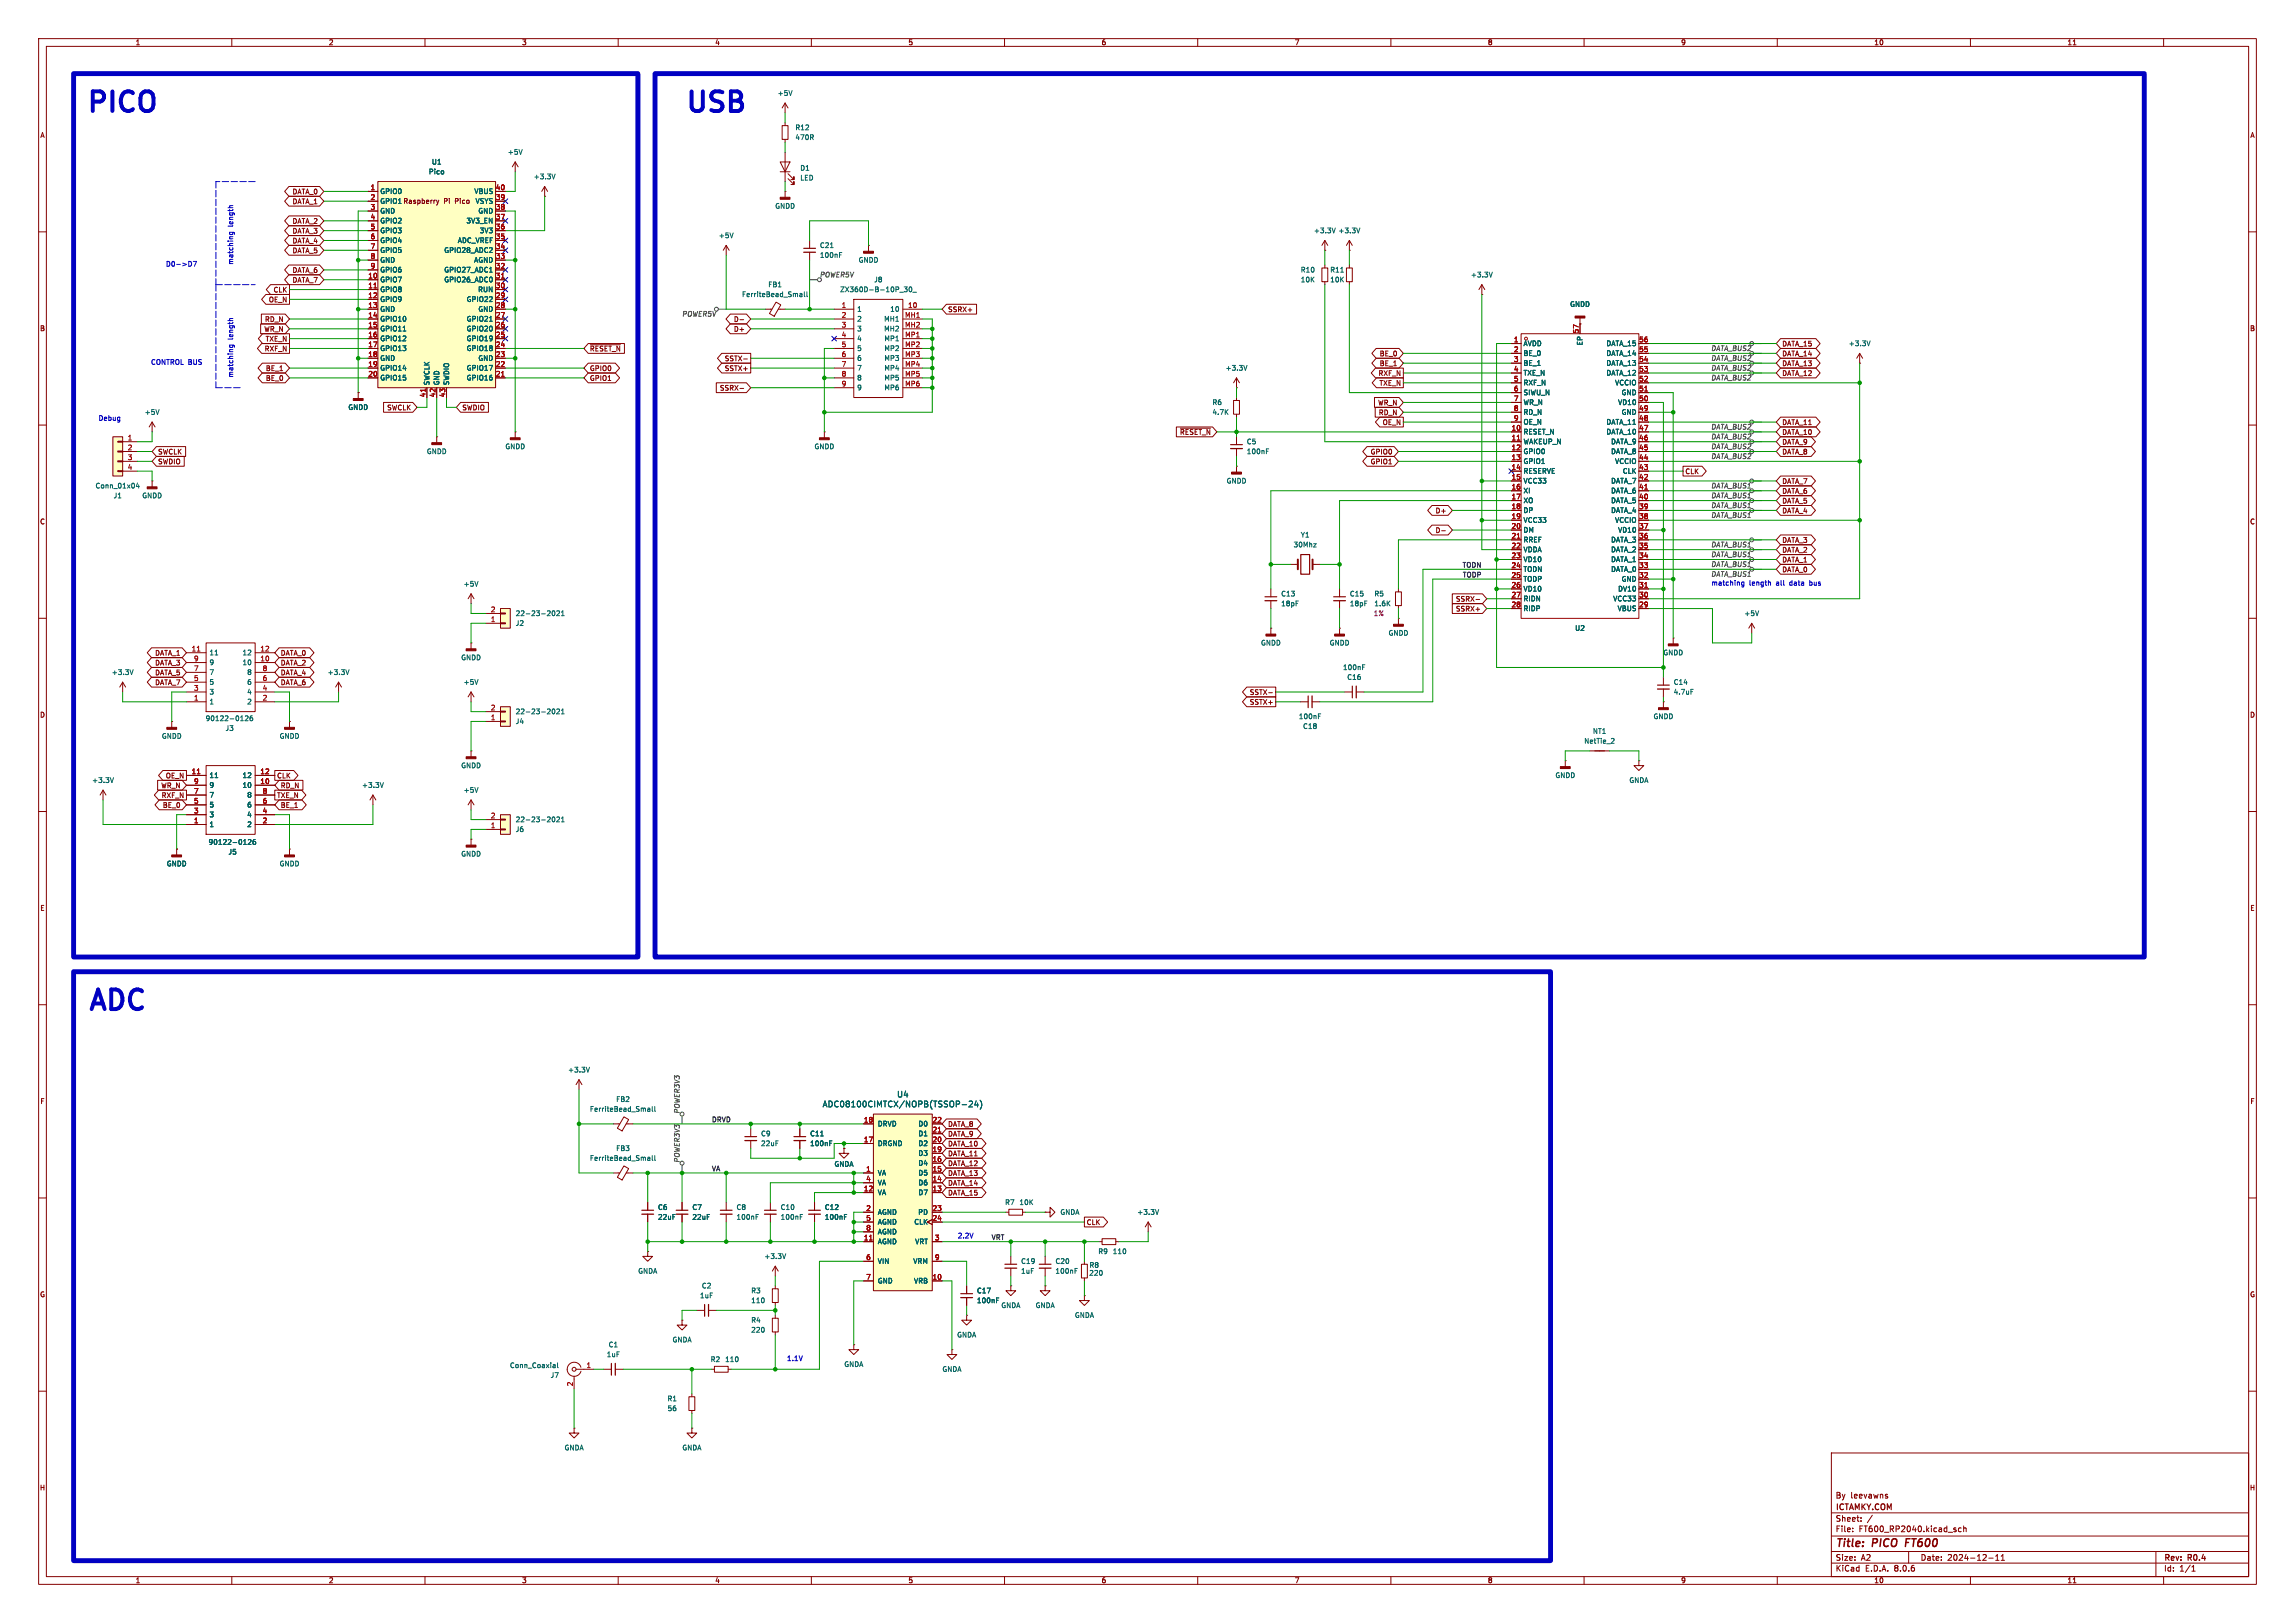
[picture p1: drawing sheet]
<svg xmlns="http://www.w3.org/2000/svg" width="594mm" height="420mm" viewBox="0 0 594 420" stroke-linecap="round" stroke-linejoin="round" font-family="sans-serif">
<defs><g id="words">
<g font-size="7.1" fill="#0000c2">
<text x="21.8" y="30.5">PICO</text>
<text x="176.8" y="30.5">USB</text>
<text x="22.2" y="262.9">ADC</text>
</g>
<g font-size="2.8" fill="#840000">
<text x="475" y="400.9">Title:</text>
<text x="484.7" y="400.9">PICO</text>
<text x="494" y="400.9">FT600</text>
</g>
<g font-size="2.1" fill="#006464">
<text x="212.8" y="286.7">ADC08100CIMTCX/NOPB(TSSOP-24)</text>
<text x="232.1" y="284.2">U4</text>
</g>
<g font-size="2.1" fill="#840000">
<text x="475" y="388">By</text>
<text x="478.9" y="388">leevawns</text>
<text x="475" y="394">Sheet:</text>
<text x="475" y="391.2">ICTAMKY.COM</text>
<text x="475" y="396.7">File:</text>
<text x="481.1" y="396.7">FT600_RP2040.kicad_sch</text>
<text x="475" y="406.9">KiCad</text>
<text x="475" y="404.1">Size:</text>
<text x="481.7" y="404.1">A2</text>
<text x="482.7" y="406.9">E.D.A.</text>
<text x="490.3" y="406.9">8.0.6</text>
<text x="497" y="404.1">Date:</text>
<text x="504" y="404.1">2024-12-11</text>
<text x="560" y="404.3">Rev:</text>
<text x="560" y="406.9">Id:</text>
<text x="564.1" y="406.9">1/1</text>
<text x="566.4" y="404.3">R0.4</text>
</g>
<g font-size="1.8" fill="#840000">
<text x="35" y="11.9">1</text>
<text x="85" y="11.9">2</text>
<text x="135" y="11.9">3</text>
<text x="185" y="11.9">4</text>
<text x="235" y="11.9">5</text>
<text x="285" y="11.9">6</text>
<text x="335" y="11.9">7</text>
<text x="385" y="11.9">8</text>
<text x="435" y="11.9">9</text>
<text x="485" y="11.9">10</text>
<text x="535" y="11.9">11</text>
<text x="10.3" y="35.9">A</text>
<text x="582.3" y="35.9">A</text>
<text x="75.6" y="53">DATA_1</text>
<text x="75.6" y="50.5">DATA_0</text>
<text x="98.3" y="52.9">GPIO1 Raspberry</text>
<text x="114.8" y="52.9">Pi</text>
<text x="117.9" y="52.9">Pico</text>
<text x="75.6" y="58.1">DATA_2</text>
<text x="75.6" y="63.2">DATA_4</text>
<text x="75.6" y="60.6">DATA_3</text>
<text x="75.6" y="65.7">DATA_5</text>
<text x="75.6" y="70.8">DATA_6</text>
<text x="70.7" y="75.9">CLK</text>
<text x="75.6" y="73.3">DATA_7</text>
<text x="68.5" y="83.5">RD_N</text>
<text x="69.5" y="78.4">OE_N</text>
<text x="189.8" y="83.5">D-</text>
<text x="245.3" y="81">SSRX+</text>
<text x="10.3" y="85.9">B</text>
<text x="68.3" y="86">WR_N</text>
<text x="68.6" y="88.6">TXE_N</text>
<text x="189.8" y="86">D+</text>
<text x="461.2" y="89.9">DATA_15</text>
<text x="582.3" y="85.9">B</text>
<text x="68.4" y="91.1">RXF_N</text>
<text x="152.6" y="91.1">~{RESET_N}</text>
<text x="187.5" y="93.7">SSTX-</text>
<text x="357" y="94.9">BE_1</text>
<text x="357" y="92.4">BE_0</text>
<text x="461.2" y="92.4">DATA_14</text>
<text x="461.2" y="94.9">DATA_13</text>
<text x="68.7" y="98.7">BE_0</text>
<text x="68.7" y="96.2">BE_1</text>
<text x="152.6" y="98.7">GPIO1</text>
<text x="152.6" y="96.2">GPIO0</text>
<text x="186.2" y="101.3">SSRX-</text>
<text x="187.5" y="96.2">SSTX+</text>
<text x="356.7" y="97.5">RXF_N</text>
<text x="356.9" y="100">TXE_N</text>
<text x="461.2" y="97.5">DATA_12</text>
<text x="100.1" y="106.4">SWCLK</text>
<text x="119.5" y="106.4">SWDIO</text>
<text x="356.6" y="105.1">WR_N</text>
<text x="356.8" y="107.6">RD_N</text>
<text x="305.3" y="112.7">~{RESET_N}</text>
<text x="357.8" y="110.2">OE_N</text>
<text x="461.2" y="110.2">DATA_11</text>
<text x="461.2" y="112.7">DATA_10</text>
<text x="40.8" y="117.8">SWCLK</text>
<text x="354.6" y="117.8">GPIO0</text>
<text x="461.2" y="117.8">DATA_8</text>
<text x="461.2" y="115.3">DATA_9</text>
<text x="40.8" y="120.3">SWDIO</text>
<text x="354.6" y="120.3">GPIO1</text>
<text x="436.1" y="122.9">CLK</text>
<text x="461.2" y="125.4">DATA_7</text>
<text x="461.2" y="130.5">DATA_5</text>
<text x="461.2" y="128">DATA_6</text>
<text x="10.3" y="135.9">C</text>
<text x="371.4" y="133">D+</text>
<text x="461.2" y="133">DATA_4</text>
<text x="582.3" y="135.9">C</text>
<text x="371.4" y="138.1">D-</text>
<text x="461.2" y="140.7">DATA_3</text>
<text x="461.2" y="143.2">DATA_2</text>
<text x="461.2" y="145.7">DATA_1</text>
<text x="461.2" y="148.3">DATA_0</text>
<text x="376.7" y="155.9">SSRX-</text>
<text x="376.7" y="158.4">SSRX+</text>
<text x="40" y="169.9">DATA_1</text>
<text x="40" y="172.4">DATA_3</text>
<text x="72.5" y="169.9">DATA_0</text>
<text x="72.5" y="172.4">DATA_2</text>
<text x="40" y="177.5">DATA_7</text>
<text x="40" y="174.9">DATA_5</text>
<text x="72.5" y="174.9">DATA_4</text>
<text x="72.5" y="177.5">DATA_6</text>
<text x="10.3" y="185.9">D</text>
<text x="323.4" y="182.6">SSTX+</text>
<text x="323.4" y="180">SSTX-</text>
<text x="582.3" y="185.9">D</text>
<text x="42.8" y="201.6">OE_N</text>
<text x="71.6" y="201.6">CLK</text>
<text x="41.6" y="204.2">WR_N</text>
<text x="41.7" y="206.7">RXF_N</text>
<text x="42" y="209.2">BE_0</text>
<text x="71.6" y="206.7">TXE_N</text>
<text x="72.5" y="204.2">RD_N</text>
<text x="72.5" y="209.2">BE_1</text>
<text x="10.3" y="235.9">E</text>
<text x="582.3" y="235.9">E</text>
<text x="10.3" y="285.9">F</text>
<text x="582.3" y="285.9">F</text>
<text x="245.3" y="291.8">DATA_8</text>
<text x="245.3" y="296.9">DATA_10</text>
<text x="245.3" y="299.4">DATA_11</text>
<text x="245.3" y="294.3">DATA_9</text>
<text x="245.3" y="301.9">DATA_12</text>
<text x="245.3" y="304.5">DATA_13</text>
<text x="245.3" y="307">DATA_14</text>
<text x="245.3" y="309.6">DATA_15</text>
<text x="281.1" y="317.2">CLK</text>
<text x="10.3" y="335.9">G</text>
<text x="582.3" y="335.9">G</text>
<text x="10.2" y="385.9">H</text>
<text x="582.2" y="385.9">H</text>
<text x="35" y="409.9">1</text>
<text x="85" y="409.9">2</text>
<text x="135" y="409.9">3</text>
<text x="185" y="409.9">4</text>
<text x="235" y="409.9">5</text>
<text x="285" y="409.9">6</text>
<text x="335" y="409.9">7</text>
<text x="385" y="409.9">8</text>
<text x="435" y="409.9">9</text>
<text x="485" y="409.9">10</text>
<text x="535" y="409.9">11</text>
</g>
<g font-size="1.8" fill="#006464">
<text x="201.2" y="25">+5V</text>
<text x="205.7" y="33.9">R12</text>
<text x="131.3" y="40.2">+5V</text>
<text x="205.7" y="36.4">470R</text>
<text x="110.9" y="45.3">Pico</text>
<text x="111.7" y="42.8">U1</text>
<text x="138" y="46.6">+3.3V</text>
<text x="207" y="44.4">D1</text>
<text x="207" y="46.9">LED</text>
<text x="98.3" y="50.4">GPIO0</text>
<text x="98.3" y="52.9">GPIO1</text>
<text x="122.7" y="50.4">VBUS</text>
<text x="123" y="52.9">VSYS</text>
<text x="98.3" y="55.5">GND</text>
<text x="98.3" y="58">GPIO2</text>
<text x="120.6" y="58">3V3_EN</text>
<text x="123.7" y="55.5">GND</text>
<text x="200.5" y="54.2">GNDD</text>
<text x="98.3" y="60.6">GPIO3</text>
<text x="98.3" y="63.1">GPIO4</text>
<text x="98.3" y="65.6">GPIO5</text>
<text x="114.9" y="65.6">GPIO28_ADC2</text>
<text x="118.4" y="63.1">ADC_VREF</text>
<text x="124.1" y="60.6">3V3</text>
<text x="185.9" y="61.8">+5V</text>
<text x="212.1" y="64.4">C21</text>
<text x="340" y="60.6">+3.3V</text>
<text x="346.3" y="60.6">+3.3V</text>
<text x="98.3" y="68.2">GND</text>
<text x="98.3" y="70.7">GPIO6</text>
<text x="114.9" y="70.7">GPIO27_ADC1</text>
<text x="122.6" y="68.2">AGND</text>
<text x="212.1" y="66.9">100nF</text>
<text x="222.1" y="68.2">GNDD</text>
<text x="336.6" y="70.7">R10</text>
<text x="344.2" y="70.7">R11</text>
<text x="380.6" y="72">+3.3V</text>
<text x="98.3" y="73.3">GPIO7</text>
<text x="98.3" y="75.8">GPIO8</text>
<text x="114.9" y="73.3">GPIO26_ADC0</text>
<text x="123.6" y="75.8">RUN</text>
<text x="191.9" y="77.1">FerriteBead_Small</text>
<text x="198.7" y="74.5">FB1</text>
<text x="217.3" y="75.8">ZX360D-B-10P_30_</text>
<text x="226.1" y="73.3">J8</text>
<text x="336.6" y="73.3">10K</text>
<text x="344.2" y="73.3">10K</text>
<text x="98.3" y="78.3">GPIO9</text>
<text x="98.3" y="80.9">GND</text>
<text x="98.3" y="83.4">GPIO10</text>
<text x="120.7" y="83.4">GPIO21</text>
<text x="120.7" y="78.3">GPIO22</text>
<text x="123.7" y="80.9">GND</text>
<text x="221.7" y="80.9">1</text>
<text x="221.7" y="83.4">2</text>
<text x="228.7" y="83.4">MH1</text>
<text x="230.3" y="80.9">10</text>
<text x="406.3" y="79.6">GNDD</text>
<text x="98.3" y="86">GPIO11</text>
<text x="98.3" y="88.5">GPIO12</text>
<text x="120.7" y="88.5">GPIO19</text>
<text x="120.7" y="86">GPIO20</text>
<text x="221.7" y="86">3</text>
<text x="221.7" y="88.5">4</text>
<text x="228.7" y="86">MH2</text>
<text x="228.8" y="88.5">MP1</text>
<text x="394.2" y="89.8">AVDD</text>
<text x="409.8" y="89.5" transform="rotate(-90 409.8 89.5)">EP</text>
<text x="415.7" y="89.8">DATA_15</text>
<text x="478.4" y="89.8">+3.3V</text>
<text x="98.3" y="91">GPIO13</text>
<text x="98.3" y="93.6">GND</text>
<text x="120.7" y="91">GPIO18</text>
<text x="123.7" y="93.6">GND</text>
<text x="221.7" y="91">5</text>
<text x="221.7" y="93.6">6</text>
<text x="228.8" y="91">MP2</text>
<text x="228.8" y="93.6">MP3</text>
<text x="394.2" y="92.3">BE_0</text>
<text x="394.2" y="94.8">BE_1</text>
<text x="415.7" y="94.8">DATA_13</text>
<text x="415.7" y="92.3">DATA_14</text>
<text x="98.3" y="96.1">GPIO14</text>
<text x="98.3" y="98.7">GPIO15</text>
<text x="111.4" y="99.8" transform="rotate(-90 111.4 99.8)">SWCLK</text>
<text x="113.9" y="99.8" transform="rotate(-90 113.9 99.8)">GND</text>
<text x="116.4" y="99.8" transform="rotate(-90 116.4 99.8)">SWDIO</text>
<text x="120.7" y="98.7">GPIO16</text>
<text x="120.7" y="96.1">GPIO17</text>
<text x="221.7" y="96.1">7</text>
<text x="221.7" y="98.7">8</text>
<text x="221.7" y="101.2">9</text>
<text x="228.8" y="96.1">MP4</text>
<text x="228.8" y="98.7">MP5</text>
<text x="228.8" y="101.2">MP6</text>
<text x="317.1" y="96.1">+3.3V</text>
<text x="394.2" y="97.4">TXE_N</text>
<text x="394.2" y="99.9">RXF_N</text>
<text x="415.7" y="97.4">DATA_12</text>
<text x="417.9" y="99.9">VCCIO</text>
<text x="37.3" y="107.5">+5V</text>
<text x="90" y="106.3">GNDD</text>
<text x="313.7" y="105">R6</text>
<text x="313.7" y="107.5">4.7K</text>
<text x="394.2" y="102.5">SIWU_N</text>
<text x="394.2" y="105">WR_N</text>
<text x="394.2" y="107.5">RD_N</text>
<text x="418.7" y="105">VD10</text>
<text x="419.6" y="107.5">GND</text>
<text x="419.6" y="102.5">GND</text>
<text x="394.2" y="112.6">RESET_N</text>
<text x="394.2" y="110.1">OE_N</text>
<text x="415.7" y="112.6">DATA_10</text>
<text x="415.7" y="110.1">DATA_11</text>
<text x="110.4" y="117.7">GNDD</text>
<text x="130.7" y="116.4">GNDD</text>
<text x="210.7" y="116.4">GNDD</text>
<text x="322.6" y="115.2">C5</text>
<text x="322.6" y="117.7">100nF</text>
<text x="394.2" y="115.2">WAKEUP_N</text>
<text x="394.2" y="117.7">GPIO0</text>
<text x="416.9" y="117.7">DATA_8</text>
<text x="416.9" y="115.2">DATA_9</text>
<text x="317.4" y="125.3">GNDD</text>
<text x="394.2" y="120.2">GPIO1</text>
<text x="394.2" y="122.8">RESERVE</text>
<text x="394.2" y="125.3">VCC33</text>
<text x="416.9" y="125.3">DATA_7</text>
<text x="417.9" y="120.2">VCCIO</text>
<text x="419.9" y="122.8">CLK</text>
<text x="24.6" y="126.6">Conn_01x04</text>
<text x="29.3" y="129.1">J1</text>
<text x="36.7" y="129.1">GNDD</text>
<text x="394.2" y="127.9">XI</text>
<text x="394.2" y="130.4">XO</text>
<text x="416.9" y="130.4">DATA_5</text>
<text x="416.9" y="127.9">DATA_6</text>
<text x="394.2" y="132.9">DP</text>
<text x="394.2" y="135.5">VCC33</text>
<text x="416.9" y="132.9">DATA_4</text>
<text x="417.9" y="135.5">VCCIO</text>
<text x="334.7" y="141.8">30Mhz</text>
<text x="336.6" y="139.3">Y1</text>
<text x="394.2" y="138">DM</text>
<text x="394.2" y="140.6">RREF</text>
<text x="394.2" y="143.1">VDDA</text>
<text x="416.9" y="143.1">DATA_2</text>
<text x="416.9" y="140.6">DATA_3</text>
<text x="418.7" y="138">VD10</text>
<text x="394.2" y="145.6">VD10</text>
<text x="394.2" y="148.2">TODN</text>
<text x="416.9" y="148.2">DATA_0</text>
<text x="416.9" y="145.6">DATA_1</text>
<text x="119.9" y="152">+5V</text>
<text x="331.5" y="154.5">C13</text>
<text x="349.3" y="154.5">C15</text>
<text x="355.6" y="154.5">R5</text>
<text x="394.2" y="150.7">TODP</text>
<text x="394.2" y="153.3">VD10</text>
<text x="394.2" y="155.8">RIDN</text>
<text x="417.4" y="155.8">VCC33</text>
<text x="418.7" y="153.3">DV10</text>
<text x="419.6" y="150.7">GND</text>
<text x="133.4" y="159.6">22-23-2021</text>
<text x="331.5" y="157.1">18pF</text>
<text x="349.3" y="157.1">18pF</text>
<text x="355.6" y="157.1">1.6K</text>
<text x="394.2" y="158.3">RIDP</text>
<text x="418.6" y="158.3">VBUS</text>
<text x="451.4" y="159.6">+5V</text>
<text x="133.4" y="162.2">J2</text>
<text x="326.3" y="167.2">GNDD</text>
<text x="344" y="167.2">GNDD</text>
<text x="359.3" y="164.7">GNDD</text>
<text x="407.6" y="163.4">U2</text>
<text x="54.1" y="169.8">11</text>
<text x="54.1" y="172.3">9</text>
<text x="62.7" y="172.3">10</text>
<text x="62.7" y="169.8">12</text>
<text x="119.2" y="171">GNDD</text>
<text x="347.5" y="173.6">100nF</text>
<text x="430.4" y="169.8">GNDD</text>
<text x="28.8" y="174.9">+3.3V</text>
<text x="54.1" y="179.9">3</text>
<text x="54.1" y="177.4">5</text>
<text x="54.1" y="174.9">7</text>
<text x="63.9" y="179.9">4</text>
<text x="63.9" y="177.4">6</text>
<text x="63.9" y="174.9">8</text>
<text x="84.7" y="174.9">+3.3V</text>
<text x="119.9" y="177.4">+5V</text>
<text x="348.6" y="176.1">C16</text>
<text x="433.1" y="177.4">C14</text>
<text x="433.1" y="179.9">4.7uF</text>
<text x="54.1" y="182.5">1</text>
<text x="63.9" y="182.5">2</text>
<text x="133.4" y="185">22-23-2021</text>
<text x="41.8" y="191.4">GNDD</text>
<text x="53.1" y="186.8">90122-0126</text>
<text x="58.2" y="189.3">J3</text>
<text x="72.3" y="191.4">GNDD</text>
<text x="133.4" y="187.6">J4</text>
<text x="336.1" y="186.3">100nF</text>
<text x="337.1" y="188.8">C18</text>
<text x="412.2" y="190.1">NT1</text>
<text x="427.9" y="186.3">GNDD</text>
<text x="409.9" y="192.6">NetTie_2</text>
<text x="23.7" y="202.8">+3.3V</text>
<text x="54.1" y="201.5">11</text>
<text x="62.7" y="201.5">12</text>
<text x="119.2" y="199">GNDD</text>
<text x="402.5" y="201.5">GNDD</text>
<text x="421.6" y="202.8">GNDA</text>
<text x="54.1" y="209.1">5</text>
<text x="54.1" y="206.6">7</text>
<text x="54.1" y="204.1">9</text>
<text x="62.7" y="204.1">10</text>
<text x="63.9" y="209.1">6</text>
<text x="63.9" y="206.6">8</text>
<text x="93.6" y="204.1">+3.3V</text>
<text x="119.9" y="205.3">+5V</text>
<text x="54.1" y="214.2">1</text>
<text x="54.1" y="211.7">3</text>
<text x="63.9" y="214.2">2</text>
<text x="63.9" y="211.7">4</text>
<text x="133.4" y="215.5">J6</text>
<text x="133.4" y="213">22-23-2021</text>
<text x="53.9" y="218.8">90122-0126</text>
<text x="59" y="221.3">J5</text>
<text x="119.2" y="221.8">GNDD</text>
<text x="43" y="224.4">GNDD</text>
<text x="72.3" y="224.4">GNDD</text>
<text x="146.9" y="277.7">+3.3V</text>
<text x="152.6" y="287.9">FerriteBead_Small</text>
<text x="159.4" y="285.3">FB2</text>
<text x="227.1" y="291.7">DRVD</text>
<text x="237.6" y="291.7">D0</text>
<text x="159.4" y="298">FB3</text>
<text x="196.9" y="294.2">C9</text>
<text x="196.9" y="296.8">22uF</text>
<text x="209.6" y="296.8">100nF</text>
<text x="209.6" y="294.2">C11</text>
<text x="227.1" y="296.8">DRGND</text>
<text x="237.6" y="299.3">D3</text>
<text x="237.6" y="296.8">D2</text>
<text x="237.6" y="294.2">D1</text>
<text x="152.6" y="300.6">FerriteBead_Small</text>
<text x="215.9" y="302.1">GNDA</text>
<text x="227.1" y="304.4">VA</text>
<text x="237.6" y="304.4">D5</text>
<text x="237.6" y="301.9">D4</text>
<text x="227.1" y="309.5">VA</text>
<text x="227.1" y="306.9">VA</text>
<text x="237.6" y="309.5">D7</text>
<text x="237.6" y="306.9">D6</text>
<text x="170.2" y="313.3">C6</text>
<text x="170.2" y="315.8">22uF</text>
<text x="179.1" y="313.3">C7</text>
<text x="179.1" y="315.8">22uF</text>
<text x="190.5" y="313.3">C8</text>
<text x="190.5" y="315.8">100nF</text>
<text x="201.9" y="315.8">100nF</text>
<text x="201.9" y="313.3">C10</text>
<text x="213.4" y="315.8">100nF</text>
<text x="213.4" y="313.3">C12</text>
<text x="227.1" y="314.6">AGND</text>
<text x="227.1" y="317.1">AGND</text>
<text x="236.5" y="317.1">CLK</text>
<text x="237.5" y="314.6">PD</text>
<text x="260" y="312">R7</text>
<text x="263.7" y="312">10K</text>
<text x="274.3" y="314.6">GNDA</text>
<text x="294.2" y="314.6">+3.3V</text>
<text x="227.1" y="322.2">AGND</text>
<text x="227.1" y="319.6">AGND</text>
<text x="236.8" y="322.2">VRT</text>
<text x="165.1" y="329.8">GNDA</text>
<text x="197.7" y="326">+3.3V</text>
<text x="227.1" y="327.3">VIN</text>
<text x="236.3" y="327.3">VRM</text>
<text x="264.2" y="327.3">C19</text>
<text x="264.2" y="329.8">1uF</text>
<text x="273.1" y="327.3">C20</text>
<text x="273.1" y="329.8">100nF</text>
<text x="281.9" y="328.3">R8</text>
<text x="284.2" y="324.7">R9</text>
<text x="287.9" y="324.7">110</text>
<text x="181.5" y="333.6">C2</text>
<text x="194.3" y="334.9">R3</text>
<text x="227.1" y="332.3">GND</text>
<text x="236.5" y="332.3">VRB</text>
<text x="252.7" y="334.9">C17</text>
<text x="281.8" y="330.3">220</text>
<text x="181.1" y="336.1">1uF</text>
<text x="194.3" y="337.4">110</text>
<text x="252.7" y="337.4">100nF</text>
<text x="259" y="338.7">GNDA</text>
<text x="267.9" y="338.7">GNDA</text>
<text x="278.1" y="341.2">GNDA</text>
<text x="173.9" y="347.6">GNDA</text>
<text x="194.3" y="342.5">R4</text>
<text x="194.3" y="345">220</text>
<text x="247.6" y="346.3">GNDA</text>
<text x="156.9" y="351.4">1uF</text>
<text x="157.4" y="348.8">C1</text>
<text x="183.8" y="352.7">R2</text>
<text x="187.6" y="352.7">110</text>
<text x="218.4" y="353.9">GNDA</text>
<text x="131.9" y="354.2">Conn_Coaxial</text>
<text x="142.4" y="356.8">J7</text>
<text x="243.8" y="355.2">GNDA</text>
<text x="172.6" y="362.8">R1</text>
<text x="172.7" y="365.4">56</text>
<text x="146" y="375.5">GNDA</text>
<text x="176.5" y="375.5">GNDA</text>
</g>
<g font-size="1.8" fill="#a90000">
<text x="95.8" y="49.3">1</text>
<text x="95.8" y="51.8">2</text>
<text x="128.2" y="51.8">39</text>
<text x="128.2" y="49.3">40</text>
<text x="95.8" y="54.4">3</text>
<text x="95.8" y="56.9">4</text>
<text x="95.8" y="59.4">5</text>
<text x="128.2" y="59.4">36</text>
<text x="128.2" y="56.9">37</text>
<text x="128.2" y="54.4">38</text>
<text x="95.8" y="62">6</text>
<text x="95.8" y="64.5">7</text>
<text x="128.2" y="64.5">34</text>
<text x="128.2" y="62">35</text>
<text x="95.8" y="67.1">8</text>
<text x="95.8" y="69.6">9</text>
<text x="128.2" y="69.6">32</text>
<text x="128.2" y="67.1">33</text>
<text x="95.2" y="72.1">10</text>
<text x="95.2" y="74.7">11</text>
<text x="95.2" y="77.2">12</text>
<text x="128.2" y="77.2">29</text>
<text x="128.2" y="74.7">30</text>
<text x="128.2" y="72.1">31</text>
<text x="95.2" y="79.8">13</text>
<text x="95.2" y="82.3">14</text>
<text x="128.2" y="82.3">27</text>
<text x="128.2" y="79.8">28</text>
<text x="217.7" y="79.8">1</text>
<text x="217.7" y="82.3">2</text>
<text x="234.1" y="82.3">MH1</text>
<text x="234.9" y="79.8">10</text>
<text x="95.2" y="84.8">15</text>
<text x="95.2" y="87.4">16</text>
<text x="95.2" y="89.9">17</text>
<text x="128.2" y="89.9">24</text>
<text x="128.2" y="87.4">25</text>
<text x="128.2" y="84.8">26</text>
<text x="217.7" y="84.8">3</text>
<text x="217.7" y="87.4">4</text>
<text x="217.7" y="89.9">5</text>
<text x="234.1" y="84.8">MH2</text>
<text x="234.2" y="87.4">MP1</text>
<text x="234.2" y="89.9">MP2</text>
<text x="391.7" y="88.6">1</text>
<text x="408.7" y="86.4" transform="rotate(-90 408.7 86.4)">57</text>
<text x="424.1" y="88.6">56</text>
<text x="95.2" y="92.5">18</text>
<text x="95.2" y="95">19</text>
<text x="128.2" y="95">22</text>
<text x="128.2" y="92.5">23</text>
<text x="217.7" y="92.5">6</text>
<text x="217.7" y="95">7</text>
<text x="234.2" y="92.5">MP3</text>
<text x="234.2" y="95">MP4</text>
<text x="391.7" y="91.2">2</text>
<text x="391.7" y="93.7">3</text>
<text x="424.1" y="93.7">54</text>
<text x="424.1" y="91.2">55</text>
<text x="95.2" y="97.5">20</text>
<text x="128.2" y="97.5">21</text>
<text x="217.7" y="97.5">8</text>
<text x="217.7" y="100.1">9</text>
<text x="234.2" y="97.5">MP5</text>
<text x="234.2" y="100.1">MP6</text>
<text x="391.7" y="96.3">4</text>
<text x="391.7" y="98.8">5</text>
<text x="391.7" y="101.3">6</text>
<text x="424.1" y="101.3">51</text>
<text x="424.1" y="98.8">52</text>
<text x="424.1" y="96.3">53</text>
<text x="110.2" y="102.9" transform="rotate(-90 110.2 102.9)">41</text>
<text x="112.8" y="102.9" transform="rotate(-90 112.8 102.9)">42</text>
<text x="115.3" y="102.9" transform="rotate(-90 115.3 102.9)">43</text>
<text x="391.7" y="103.9">7</text>
<text x="391.7" y="106.4">8</text>
<text x="424.1" y="106.4">49</text>
<text x="424.1" y="103.9">50</text>
<text x="391.1" y="111.5">10</text>
<text x="391.7" y="109">9</text>
<text x="424.1" y="111.5">47</text>
<text x="424.1" y="109">48</text>
<text x="32.9" y="114">1</text>
<text x="32.9" y="116.6">2</text>
<text x="32.9" y="119.1">3</text>
<text x="391.1" y="114">11</text>
<text x="391.1" y="116.6">12</text>
<text x="391.1" y="119.1">13</text>
<text x="424.1" y="119.1">44</text>
<text x="424.1" y="116.6">45</text>
<text x="424.1" y="114">46</text>
<text x="32.9" y="121.7">4</text>
<text x="391.1" y="121.7">14</text>
<text x="391.1" y="124.2">15</text>
<text x="424.1" y="124.2">42</text>
<text x="424.1" y="121.7">43</text>
<text x="391.1" y="126.7">16</text>
<text x="391.1" y="129.3">17</text>
<text x="391.1" y="131.8">18</text>
<text x="424.1" y="131.8">39</text>
<text x="424.1" y="129.3">40</text>
<text x="424.1" y="126.7">41</text>
<text x="391.1" y="134.4">19</text>
<text x="391.1" y="136.9">20</text>
<text x="424.1" y="136.9">37</text>
<text x="424.1" y="134.4">38</text>
<text x="391.1" y="139.4">21</text>
<text x="391.1" y="142">22</text>
<text x="424.1" y="142">35</text>
<text x="424.1" y="139.4">36</text>
<text x="391.1" y="144.5">23</text>
<text x="391.1" y="147.1">24</text>
<text x="391.1" y="149.6">25</text>
<text x="424.1" y="149.6">32</text>
<text x="424.1" y="147.1">33</text>
<text x="424.1" y="144.5">34</text>
<text x="391.1" y="152.1">26</text>
<text x="391.1" y="154.7">27</text>
<text x="424.1" y="154.7">30</text>
<text x="424.1" y="152.1">31</text>
<text x="126.9" y="161">1</text>
<text x="126.9" y="158.5">2</text>
<text x="391.1" y="157.2">28</text>
<text x="424.1" y="157.2">29</text>
<text x="49.5" y="168.7">11</text>
<text x="50.1" y="173.7">7</text>
<text x="50.1" y="171.2">9</text>
<text x="67.3" y="171.2">10</text>
<text x="67.3" y="168.7">12</text>
<text x="67.9" y="173.7">8</text>
<text x="50.1" y="178.8">3</text>
<text x="50.1" y="176.3">5</text>
<text x="67.9" y="178.8">4</text>
<text x="67.9" y="176.3">6</text>
<text x="50.1" y="181.4">1</text>
<text x="67.9" y="181.4">2</text>
<text x="126.9" y="183.9">2</text>
<text x="126.9" y="186.4">1</text>
<text x="49.5" y="200.4">11</text>
<text x="50.1" y="202.9">9</text>
<text x="67.3" y="202.9">10</text>
<text x="67.3" y="200.4">12</text>
<text x="50.1" y="208">5</text>
<text x="50.1" y="205.5">7</text>
<text x="67.9" y="208">6</text>
<text x="67.9" y="205.5">8</text>
<text x="50.1" y="213.1">1</text>
<text x="50.1" y="210.6">3</text>
<text x="67.9" y="213.1">2</text>
<text x="67.9" y="210.6">4</text>
<text x="126.9" y="214.4">1</text>
<text x="126.9" y="211.8">2</text>
<text x="223.5" y="290.6">18</text>
<text x="241.3" y="293.1">21</text>
<text x="241.3" y="290.6">22</text>
<text x="223.5" y="295.7">17</text>
<text x="241.3" y="298.2">19</text>
<text x="241.3" y="295.7">20</text>
<text x="224.1" y="303.3">1</text>
<text x="224.1" y="305.8">4</text>
<text x="241.3" y="305.8">14</text>
<text x="241.3" y="303.3">15</text>
<text x="241.3" y="300.7">16</text>
<text x="223.5" y="308.4">12</text>
<text x="241.3" y="308.4">13</text>
<text x="224.1" y="313.4">2</text>
<text x="224.1" y="316">5</text>
<text x="241.3" y="313.4">23</text>
<text x="241.3" y="316">24</text>
<text x="223.5" y="321.1">11</text>
<text x="224.1" y="318.5">8</text>
<text x="241.9" y="321.1">3</text>
<text x="224.1" y="326.1">6</text>
<text x="241.9" y="326.1">9</text>
<text x="224.1" y="331.2">7</text>
<text x="241.3" y="331.2">10</text>
<text x="148.3" y="358.8" transform="rotate(-90 148.3 358.8)">2</text>
<text x="151.7" y="354.1">1</text>
</g>
<g font-size="1.8" fill="#0000c2">
<text x="60.6" y="58.7" transform="rotate(-90 60.6 58.7)">length</text>
<text x="42.8" y="69.2">D0-&gt;D7</text>
<text x="60.6" y="68.6" transform="rotate(-90 60.6 68.6)">matching</text>
<text x="60.6" y="87.9" transform="rotate(-90 60.6 87.9)">length</text>
<text x="39" y="94.6">CONTROL BUS</text>
<text x="60.6" y="97.8" transform="rotate(-90 60.6 97.8)">matching</text>
<text x="25.4" y="109">Debug</text>
<text x="442.9" y="151.7">matching</text>
<text x="452.7" y="151.7">length</text>
<text x="459.8" y="151.7">all</text>
<text x="463.5" y="151.7">data</text>
<text x="468.8" y="151.7">bus</text>
<text x="247.8" y="320.7">2.2V</text>
<text x="203.6" y="352.4">1.1V</text>
</g>
<g font-size="1.8" fill="#484848">
<text x="212.1" y="72">POWER5V</text>
<text x="176.4" y="82.1">POWER5V</text>
<text x="442.8" y="91">DATA_BUS2</text>
<text x="442.8" y="93.6">DATA_BUS2</text>
<text x="442.8" y="98.7">DATA_BUS2</text>
<text x="442.8" y="96.1">DATA_BUS2</text>
<text x="442.8" y="113.9">DATA_BUS2</text>
<text x="442.8" y="111.4">DATA_BUS2</text>
<text x="442.8" y="119">DATA_BUS2</text>
<text x="442.8" y="116.4">DATA_BUS2</text>
<text x="442.8" y="131.7">DATA_BUS1</text>
<text x="442.8" y="126.6">DATA_BUS1</text>
<text x="442.8" y="129.1">DATA_BUS1</text>
<text x="442.8" y="134.2">DATA_BUS1</text>
<text x="442.8" y="141.8">DATA_BUS1</text>
<text x="442.8" y="149.5">DATA_BUS1</text>
<text x="442.8" y="144.4">DATA_BUS1</text>
<text x="442.8" y="146.9">DATA_BUS1</text>
<text x="176.1" y="288.3" transform="rotate(-90 176.1 288.3)">POWER3V3</text>
<text x="176.1" y="301" transform="rotate(-90 176.1 301)">POWER3V3</text>
</g>
<g font-size="1.8" fill="#0f0f0f">
<text x="378.4" y="147">TODN</text>
<text x="378.5" y="149.5">TODP</text>
<text x="184.1" y="290.5">DRVD</text>
<text x="184.1" y="303.2">VA</text>
<text x="256.5" y="321">VRT</text>
</g>
<text font-size="1.8" fill="#840084" x="355.4" y="159.6">1%</text>
</g></defs>
<g fill="none" stroke="#840000" stroke-width=".26">
<path d="M10 10h574v400h-574zM12 12h570v396h-570zM60 10v2M110 10v2M160 10v2M210 10v2M260 10v2M310 10v2M360 10v2M410 10v2M460 10v2M510 10v2"/>
<path d="M536.6 11.6h.7M560 10v2M10 60h2M582 60h2M10 110h2M582 110h2M10 160h2M582 160h2M121.9 166.4h.1M121.9 166.4v1.5M121.9 179.1v2.5M121.9 179.1l-.7 1.2"/>
<path d="M121.9 179.1l.8 1.2M430.5 181.6h.1M430.5 181.6v1.5M10 210h2M96.5 205.7l-.7 1.3M96.5 205.7v2.6M96.5 205.7l.8 1.3M582 210h2M10 260h2M582 260h2M10 310h2M167.6 311.2v2"/>
<path d="M167.6 314.2v2M582 310h2M10 360h2M474 376h108v32h-108zM582 360h2M474 397.5h108M474 391.5h108M479.5 396.2v.2M479.5 395.4v.2M481.7 393.5v.2M481.7 392.7v.2M484.6 392.1l-1.3 1.9"/>
<path d="M488.2 387.2h.3l.1 .3-.5 .2M488.2 386.7h.3M506.2 395.9v.4M507.6 395.4h-.4l-.3 .3 .1 .6h.6M508.2 395.5l.6-.1 .1 1M508.2 394.9v1.5M60 408v2M110 408v2M160 408v2M210 408v2M260 408v2M310 408v2"/>
<path d="M360 408v2M410 408v2M460 408v2M474 404.5h108M474 401.5h108M494 401.5v3M510 408v2M514.7 403.2h1.2M516.5 403.8h.9M516.5 402.7l.5-.4v1.5M518 403.8h.8M518 402.7l.4-.4v1.5"/>
<path d="M536.6 409.6h.7M558 401.5v6.5M560 408v2M567.3 406.6h.9M567.3 405.5l.4-.4v1.5"/>
</g>
<path d="M493.4 398.2l-.2 2" fill="none" stroke="#840000" stroke-width=".4"/>
<path d="M166.1 314.2h3.1" fill="none" stroke="#840000" stroke-width=".33"/>
<path d="M166.1 313.2h3.1" fill="none" stroke="#840000" stroke-width=".3"/>
<g fill="#840000" stroke="#840000" stroke-width=".26">
<path d="M120.6 167.9h2.6v.5h-2.6z"/>
<path d="M429.3 183.1h2.5v.5h-2.5z"/>
</g>
<path d="M123.7 175.8l-.4 1.3M99.2 202.5l-.4 1.3" fill="none" stroke="#006464" stroke-width=".26"/>
<path d="M129.5 157.5h2.6v5.1h-2.6z" fill="#ffffc2"/>
<g fill="none" stroke="#840000" stroke-width=".26">
<path d="M125.7 158.8h3.8M129.5 158.6h1.3v.3h-1.3zM129.5 157.5h2.6v5.1h-2.6zM125.7 161.3h3.8M129.5 161.2h1.3v.2h-1.3zM453.4 161.3l-.8 1.3M453.4 161.3v2.5M453.4 161.3l.8 1.3M53.3 198.1h12.7v17.8h-12.7zM48.3 213.4h5M48.3 203.2h5M48.3 200.7h5"/>
<path d="M48.3 210.8h5M48.3 208.3h5M48.3 205.7h5M66 213.4h5.1M66 203.2h5.1M66 200.7h5.1M66 210.8h5.1M66 208.3h5.1M66 205.7h5.1M260.3 313.7h.8M261.1 312.9h3.6v1.6h-3.6zM264.7 313.7h.7"/>
<path d="M270.5 313.7h1.3v-1.3l1.2 1.3-1.2 1.3v-1.3M270.5 313.7h.1M297.2 316.2l-.8 1.3M297.2 316.2v2.6M297.2 316.2l.7 1.3M250.2 332.7v2.1M250.2 335.8v2M261.6 332.7v1.3h1.3l-1.3 1.3-1.3-1.3h1.3M261.6 332.7h.1M261.6 325.1v2.1M261.6 328.2v2M270.5 332.7v1.3h1.3l-1.3 1.3-1.3-1.3h1.3"/>
<path d="M270.5 332.7h.1M270.5 325.1v2.1M270.5 328.2v2M279.9 327.2h1.5v3.5h-1.5zM280.7 326.4v.8M280.7 330.7v.8M284.5 321.3h.7M285.2 320.5h3.6v1.6h-3.6zM288.8 321.3h.8M184.1 354.3h.8M184.9 353.6h3.6v1.5h-3.6zM188.5 354.3h.7"/>
<path d="M246.4 349.3v1.2h1.2l-1.2 1.3-1.3-1.3h1.3M246.4 349.3h.1M178.3 361.4h1.5v3.6h-1.5zM179.1 360.7v.7M179.1 365v.8"/>
</g>
<g fill="none" stroke="#006464" stroke-width=".26">
<path d="M143.1 158.1h.1a.62 .62 0 0 1 .4 .6 .62 .62 0 0 1-.5 .6l-.2-.5zM144.1 158.2l.5-.1 .2 .3-.8 .9h.8M145.3 159.3h.7M145.3 158.4l.4-.3v1.2M455.2 158.1l-.4 1.2M55.7 201.2h.7M64.2 217.4l.5-.2 .3 .4-.8 .9h.8M66.1 217.2l-.6 .3v.8l.2 .2 .4-.1v-.6l-.4-.1-.2 .3M299.9 313l-.4 1.3M257.9 336.5h.4M257.9 335.9h.6M278.2 328.9h.5"/>
<path d="M278.2 328.2h.6"/>
</g>
<path d="M51 200.2h.8" fill="none" stroke="#a90000" stroke-width=".26"/>
<path d="M248.7 335.8h3M260.1 328.2h3M269 328.2h3" fill="none" stroke="#840000" stroke-width=".33"/>
<path d="M248.7 334.8h3M260.1 327.2h3M269 327.2h3" fill="none" stroke="#840000" stroke-width=".3"/>
<path d="M226.1 288.3h15.2v45.7h-15.2z" fill="#ffffc2"/>
<g fill="none" stroke="#840000" stroke-width=".26">
<path d="M342.1 69.3h1.6v3.6h-1.6zM342.9 68.6v.7M342.9 72.9v.8M348.5 69.3h1.5v3.6h-1.5zM349.2 68.6v.7M349.2 72.9v.8M383.5 76.2h.1M383.5 73.7l-.7 1.2M383.5 73.7v2.5M383.5 73.7l.8 1.2M408.9 83.8h.1M408.9 82.3v1.5"/>
<path d="M39.4 109.2l-.8 1.3M39.4 109.2v2.6M39.4 109.2l.7 1.3M113 113h.1M113 113v1.6M121.9 153.7v2.5M121.9 153.7l-.7 1.2M121.9 153.7l.8 1.2M328.9 152.4v2M328.9 155.4v2.1M334 146.1h1.9M339.7 146.1h1.9"/>
<path d="M346.7 152.4v2M346.7 155.4v2.1M48.3 171.5h5M48.3 168.9h5M48.3 179.1h5M48.3 176.5h5M48.3 174h5M53.3 166.4h12.7v17.8h-12.7zM66 171.5h5.1M66 168.9h5.1M66 179.1h5.1M66 176.5h5.1"/>
<path d="M66 174h5.1M48.3 181.6h5M66 181.6h5.1M74.9 219.7h.1M74.9 219.7v1.5M121.9 217.2h.1M121.9 217.2v1.5M223.5 295.9h2.6M223.5 290.8h2.6M226.1 288.3h15.2v45.7h-15.2zM241.3 295.9h2.5M241.3 290.8h2.5"/>
<path d="M241.3 298.5h2.5M241.3 293.4h2.5M223.5 303.5h2.6M223.5 308.6h2.6M223.5 306.1h2.6M223.5 313.7h2.6M223.5 316.2h2.6M223.5 318.8h2.6M241.3 315.6l-1.3 .6 1.3 .7M241.3 303.5h2.5M241.3 308.6h2.5M241.3 306.1h2.5"/>
<path d="M241.3 301h2.5M241.3 313.7h2.5M241.3 316.2h2.5M167.6 323.9v1.2h1.3l-1.3 1.3-1.2-1.3h1.2M167.6 323.9h.1M180.3 339.1h2.1M183.4 339.1h2M223.5 331.5h2.6M223.5 321.3h2.6M223.5 326.4h2.6M241.3 331.5h2.5M241.3 321.3h2.5"/>
<path d="M241.3 326.4h2.5M280.7 335.3v1.3h1.2l-1.2 1.2-1.3-1.2h1.3M280.7 335.3h.1M148.6 356.1v3.3M149.1 354.3h4.6M150.4 353.8a1.82 1.82 0 0 0-2.8-.9 1.82 1.82 0 0 0 0 2.9 1.82 1.82 0 0 0 2.8-1M156.2 354.3h2M159.3 354.3h2M176.5 341.6v1.3h1.3l-1.3 1.3-1.2-1.3h1.2M176.5 341.6h.1M250.2 340.4v1.2h1.3l-1.3 1.3-1.3-1.3h1.3M250.2 340.4h.1"/>
<path d="M148.6 369.6v1.2h1.3l-1.3 1.3-1.3-1.3h1.3M148.6 369.6h.1M179.1 369.6v1.2h1.2l-1.2 1.3-1.3-1.3h1.3M179.1 369.6h.1"/>
<circle cx="148.6" cy="354.3" r=".51"/>
</g>
<path d="M51 168.5h.8M242.8 293h.7M225 320.9h.8" fill="none" stroke="#a90000" stroke-width=".26"/>
<g fill="none" stroke="#006464" stroke-width=".26">
<path d="M347 70.4h.7M386.3 70.4l-.5 1.3M41.2 106l-.4 1.3M123.7 150.4l-.4 1.3M340 140.7h.7l-.7 .8h.7M55.7 169.5h.7M63.5 185.4l.5-.2 .2 .4-.8 .9h.8M65.3 185.2l-.5 .3-.1 .8 .2 .2 .5-.1-.1-.6-.4-.1-.2 .3M250.8 285.1l.6-.2 .3 .5-.9 1h.9M252.7 284.9l-.4 1h.9M253 285.4v1M253.7 284.7a1.75 1.75 0 0 1 0 2.3"/>
<path d="M143.3 353.1h.3l.1 .8M143.7 353.9h-.4M143.7 353.4h-.4M144.3 352.7v1.1l.2 .1"/>
</g>
<path d="M327.4 155.4h3.1M345.2 155.4h3M183.4 337.6v3M159.3 352.8v3.1" fill="none" stroke="#840000" stroke-width=".33"/>
<path d="M327.4 154.4h3.1M336.7 143.5h2.3v5.1h-2.3zM345.2 154.4h3M182.4 337.6v3M158.2 352.8v3.1" fill="none" stroke="#840000" stroke-width=".3"/>
<path d="M335.9 144.8v2.5M339.7 144.8v2.5" fill="none" stroke="#840000" stroke-width=".51"/>
<g fill="#840000" stroke="#840000" stroke-width=".26">
<path d="M407.7 81.8h2.5v.5h-2.5z"/>
<path d="M73.7 221.2h2.5v.5h-2.5z"/>
<path d="M120.6 218.7h2.6v.5h-2.6z"/>
<path d="M111.8 114.6h2.5v.5h-2.5z"/>
</g>
<path d="M29.2 113h2.5v10.2h-2.5z" fill="#ffffc2"/>
<g fill="none" stroke="#840000" stroke-width=".26">
<path d="M202.4 32.5h1.6v3.6h-1.6zM203.2 26.7l-.8 1.2M203.2 26.7v2.5M203.2 31.8v.7M203.2 36.1v.7M203.2 39.4v7.6M203.2 26.7l.8 1.2M201.9 41.9h2.6l-1.3 2.6zM201.9 44.5h2.6M203.2 49.5h.1M203.2 49.5v1.6M204 46.2l1.5 1.6v-.8v.8h-.8"/>
<path d="M204 45l1.5 1.5v-.8v.8h-.8M29.2 113h2.5v10.2h-2.5zM30.5 119.3h1.2v.2h-1.2zM30.5 116.7h1.2v.3h-1.2zM30.5 114.2h1.2v.2h-1.2zM31.7 114.3h3.9M31.7 116.8h3.9M31.7 119.4h3.9M92.7 101.6h.1M92.7 101.6v1.5M133.3 111.8h.1M133.3 111.8v1.5"/>
<path d="M30.5 121.8h1.2v.2h-1.2zM31.7 121.9h3.9M430.5 175.3v2M430.5 178.3v2M433.1 165.1h.1M433.1 165.1v1.5"/>
</g>
<path d="M205 23.4l-.4 1.3M35.6 125l-.3 .9h.8M35.9 125.5v.8M437.7 178.4h.6" fill="none" stroke="#006464" stroke-width=".26"/>
<path d="M429 178.3h3.1" fill="none" stroke="#840000" stroke-width=".33"/>
<path d="M429 177.3h3.1" fill="none" stroke="#840000" stroke-width=".3"/>
<g fill="#840000" stroke="#840000" stroke-width=".26">
<path d="M132.1 113.3h2.5v.5h-2.5z"/>
<path d="M91.4 103.1h2.6v.5h-2.6z"/>
<path d="M431.8 166.6h2.5v.5h-2.5z"/>
<path d="M201.9 51.1h2.6v.5h-2.6z"/>
</g>
<path d="M97.8 47h30.5v53.3h-30.5z" fill="#ffffc2"/>
<g fill="none" stroke="#840000" stroke-width=".26">
<path d="M95.2 49.5h2.6M95.2 52.1h2.6M95.2 54.6h2.6M95.2 59.7h2.6M95.2 57.2h2.6M97.8 47h30.5v53.3h-30.5zM113 51.8l.3 .8M113.3 52.6l-.3 .5M113.6 51.8l-.3 .8M128.3 49.5h2.5M128.3 52.1h2.5M128.3 54.6h2.5"/>
<path d="M128.3 59.7h2.5M128.3 57.2h2.5M133.3 41.9l-.7 1.3M133.3 41.9v2.6M133.3 41.9l.8 1.3M141 50.8h.1M141 48.3l-.8 1.2M141 48.3v2.5M141 48.3l.7 1.2M95.2 72.4h2.6M95.2 74.9h2.6M95.2 77.5h2.6"/>
<path d="M95.2 69.9h2.6M95.2 67.3h2.6M95.2 64.8h2.6M95.2 62.2h2.6M128.3 72.4h2.5M128.3 74.9h2.5M128.3 77.5h2.5M128.3 69.9h2.5M128.3 67.3h2.5M128.3 64.8h2.5M128.3 62.2h2.5M188 63.5l-.8 1.3"/>
<path d="M188 63.5v2.5M188 63.5l.7 1.3M200.9 78.2l1.2 .7-1.7 2.9-1.2-.7zM209.5 62.2v2.1M209.5 65.3v2M221 77.5h12.7v25.4h-12.7zM224.8 63.5h.1M224.8 63.5v1.5M342.9 64.8h.1M342.9 62.2l-.8 1.3M342.9 62.2v2.6M342.9 62.2l.8 1.3"/>
<path d="M349.2 64.8h.1M349.2 62.2l-.7 1.3M349.2 62.2v2.6M349.2 62.2l.8 1.3M95.2 80h2.6M95.2 82.6h2.6M95.2 85.1h2.6M95.2 87.6h2.6M95.2 90.2h2.6M95.2 92.7h2.6M95.2 95.3h2.6M95.2 97.8h2.6"/>
<path d="M128.3 80h2.5M128.3 82.6h2.5M128.3 85.1h2.5M128.3 87.6h2.5M128.3 90.2h2.5M128.3 92.7h2.5M128.3 95.3h2.5M128.3 97.8h2.5M198.1 80h1.7M201.4 80h1.8M215.9 80h5.1M215.9 82.6h5.1"/>
<path d="M215.9 85.1h5.1M215.9 87.6h5.1M215.9 90.2h5.1M215.9 92.7h5.1M215.9 95.3h5.1M215.9 97.8h5.1M233.7 80h5.1M233.7 82.6h5.1M233.7 85.1h5.1M233.7 87.6h5.1M233.7 90.2h5.1M233.7 92.7h5.1"/>
<path d="M233.7 95.3h5.1M233.7 97.8h5.1M320 97.8v2.5M320 97.8l-.7 1.3M320 97.8l.8 1.3M391.2 88.9h2.5M391.2 91.4h2.5M391.2 94h2.5M391.2 96.5h2.5M391.2 99.1h2.5M408.9 83.8v2.6M424.2 88.9h2.5"/>
<path d="M424.2 91.4h2.5M424.2 94h2.5M424.2 96.5h2.5M424.2 99.1h2.5M481.3 94h.1M481.3 91.4l-.7 1.3M481.3 91.4v2.6M481.3 91.4l.8 1.3M110.5 100.3v2.6M113 100.3v2.6M115.6 100.3v2.6M213.4 111.8h.1"/>
<path d="M213.4 111.8v1.5M215.9 100.3h5.1M233.7 100.3h5.1M319.3 103.6h1.5v3.6h-1.5zM320 100.3h.1M320 102.9v.7M320 107.2v.8M320 113v2.1M320 116.1v2M391.2 111.8h2.5M391.2 114.3h2.5M391.2 116.8h2.5"/>
<path d="M391.2 119.4h2.5M391.2 109.2h2.5M391.2 106.7h2.5M391.2 104.1h2.5M391.2 101.6h2.5M424.2 111.8h2.5M424.2 114.3h2.5M424.2 116.8h2.5M424.2 119.4h2.5M424.2 109.2h2.5M424.2 106.7h2.5M424.2 104.1h2.5"/>
<path d="M424.2 101.6h2.5M39.4 124.5h.1M39.4 124.5v1.5M320 120.7h.1M320 120.7v1.5M391.2 121.9h2.5M391.2 124.5h2.5M391.2 127h2.5M391.2 129.5h2.5M391.2 132.1h2.5M391.2 134.6h2.5M391.2 137.2h2.5"/>
<path d="M391.2 139.7h2.5M424.2 121.9h2.5M424.2 124.5h2.5M424.2 127h2.5M424.2 129.5h2.5M424.2 132.1h2.5M424.2 134.6h2.5M424.2 137.2h2.5M424.2 139.7h2.5M361.2 153.2h1.5v3.5h-1.5zM361.9 152.4v.8M361.9 156.7v.8"/>
<path d="M391.2 142.2h2.5M391.2 144.8h2.5M391.2 147.3h2.5M391.2 149.9h2.5M391.2 152.4h2.5M391.2 154.9h2.5M391.2 157.5h2.5M424.2 142.2h2.5M424.2 144.8h2.5M424.2 147.3h2.5M424.2 149.9h2.5M424.2 152.4h2.5"/>
<path d="M424.2 154.9h2.5M424.2 157.5h2.5M31.7 176.5l-.7 1.3M31.7 176.5v2.6M31.7 176.5l.8 1.3M328.9 162.6h.1M328.9 162.6v1.5M346.7 162.6h.1M346.7 162.6v1.5M348 179.1h2M351 179.1h2.1M361.9 160h.1"/>
<path d="M361.9 160v1.5M44.4 186.7h.1M44.4 186.7v1.5M336.5 181.6h2.1M339.6 181.6h2M405.1 196.9h.1M405.1 196.9v1.5M411.5 194.3h5.1M424.2 196.9v1.2h1.2l-1.2 1.3-1.3-1.3h1.3M424.2 196.9h.1M26.7 204.5l-.8 1.2M26.7 204.5v2.5"/>
<path d="M26.7 204.5l.7 1.2M45.7 219.7h.1M45.7 219.7v1.5M149.9 279.4l-.8 1.3M149.9 279.4v2.5M149.9 279.4l.7 1.3M158.7 290.8h1.7M161.5 289l1.2 .7-1.7 3-1.2-.8zM162.1 290.8h1.7M194.3 292.1v2M194.3 295.1v2.1M207 292.1v2"/>
<path d="M207 295.1v2.1M218.4 297.2v1.3h1.3l-1.3 1.2-1.2-1.2h1.2M218.4 297.2h.1M158.7 303.5h1.7M161.5 301.7l1.2 .7-1.7 3-1.2-.8zM162.1 303.5h1.7M176.5 311.2v2M176.5 314.2v2M188 311.2v2M188 314.2v2M199.4 311.2v2M199.4 314.2v2"/>
<path d="M210.8 311.2v2M210.8 314.2v2M200.7 327.7l-.8 1.2M200.7 327.7v2.5M200.7 327.7l.7 1.2M221 348v1.3h1.2l-1.2 1.2-1.3-1.2h1.3M221 348h.1"/>
</g>
<path d="M96.8 74.5h.7M129.8 72h.7M129.8 97.4h.7M110.1 100.6v.8M392.7 113.9h.7M425.7 101.2h.7M392.7 139.3h.7M425.7 126.6h.7M425.7 152h.7" fill="none" stroke="#a90000" stroke-width=".26"/>
<g fill="none" stroke="#006464" stroke-width=".26">
<path d="M135.2 38.7l-.5 1.2M143.7 45l-.4 1.3M345.6 59l-.4 1.3M352 59l-.5 1.3M126.7 70.4h.7M189.8 60.3l-.4 1.2M207 76h.5l.1 .8M207 76.7h.6M207.6 76.2l-.6 .2M208.2 75.5v1.1l.2 .2M208.8 75.5v1.1l.2 .2M214.9 64.1h.7"/>
<path d="M217.3 66h.4M217.3 65.4h.6M234 74.2h.8l-.4 .5 .3 .1v.6h-.7M235.5 74.3l.1-.1a.62 .62 0 0 1 .4 .7 .62 .62 0 0 1-.5 .5l-.2-.4zM236.3 75.6h.9M104.3 85.7h.8M126.7 83.1h.7M322.8 94.6l-.5 1.2M484.1 88.2l-.5 1.3M327.8 116.8h.4M327.8 116.2h.6M34.5 173.3l-.5 1.3"/>
<path d="M352.7 172.6h.4M352.7 172h.6M341.2 185.3h.5M341.2 184.7h.6M417.5 191.1l.3 .2-.1 .3-.7 .7h.8M29.4 201.2l-.4 1.3M152.6 276.2l-.4 1.2M167.7 286.8h.4l.1 .8M167.7 299.5h.4l.1 .8M167.7 287.5h.5M168.2 299.8l-.5 .1M168.2 287.1l-.5 .1"/>
<path d="M168.8 299v1.1l.2 .2M168.8 286.3v1.1l.2 .2M169.5 299v1.1l.2 .2M169.5 286.3v1.1l.2 .2M212.4 294h.7M214.7 295.8h.5M214.7 295.2h.6M167.7 300.2h.5M195.7 314.9h.4M195.7 314.3h.6M207.1 314.9h.4M207.1 314.3h.6"/>
<path d="M218.6 314.9h.4M218.6 314.3h.6M203.4 324.4l-.4 1.3"/>
</g>
<g fill="#840000" stroke="#840000" stroke-width=".26">
<path d="M403.9 198.4h2.5v.5h-2.5z"/>
<path d="M345.4 164.1h2.6v.5h-2.6z"/>
<path d="M223.5 65h2.6v.5h-2.6z"/>
<path d="M360.7 161.5h2.5v.6h-2.5z"/>
<path d="M212.1 113.3h2.5v.5h-2.5z"/>
<path d="M43.2 188.2h2.5v.5h-2.5z"/>
<path d="M318.8 122.2h2.5v.5h-2.5z"/>
<path d="M327.7 164.1h2.5v.5h-2.5z"/>
<path d="M38.1 126h2.5v.5h-2.5z"/>
<path d="M44.4 221.2h2.6v.5h-2.6z"/>
</g>
<path d="M208 65.3h3.1M318.5 116.1h3.1M351 177.5v3.1M339.6 180.1v3M192.8 295.1h3M205.5 295.1h3M175 314.2h3.1M186.4 314.2h3.1M197.9 314.2h3M209.3 314.2h3" fill="none" stroke="#840000" stroke-width=".33"/>
<path d="M208 64.3h3.1M318.5 115.1h3.1M350 177.5v3.1M338.6 180.1v3M192.8 294.1h3M205.5 294.1h3M175 313.2h3.1M186.4 313.2h3.1M197.9 313.2h3M209.3 313.2h3" fill="none" stroke="#840000" stroke-width=".3"/>
<g fill="none" stroke="#a00000" stroke-width=".26">
<path d="M393.7 86.4h30.5v73.6h-30.5z"/>
<circle cx="395" cy="87.6" r=".38"/>
</g>
<path d="M129.5 210.8h2.6v5.1h-2.6z" fill="#ffffc2"/>
<g fill="none" stroke="#840000" stroke-width=".26">
<path d="M121.9 194.3h.1M121.9 194.3v1.5M121.9 207l-.7 1.3M121.9 207v2.6M121.9 207l.8 1.3M125.7 214.6h3.8M125.7 212.1h3.8M129.5 212h1.3v.2h-1.3zM129.5 214.5h1.3v.3h-1.3zM129.5 210.8h2.6v5.1h-2.6zM199.9 333.5h1.5v3.6h-1.5zM200.7 332.7v.8"/>
<path d="M200.7 337.1v.7M199.9 341.1h1.5v3.6h-1.5zM200.7 340.4v.7M200.7 344.7v.7"/>
</g>
<path d="M123.7 203.8l-.4 1.2M143.1 211.5l.1-.1a.62 .62 0 0 1 .4 .7 .62 .62 0 0 1-.5 .5l-.2-.4zM144.1 211.5l.5-.1 .2 .4-.8 .9h.8M145.3 212.7h.7M145.3 211.8l.4-.4v1.3" fill="none" stroke="#006464" stroke-width=".26"/>
<path d="M120.6 195.8h2.6v.5h-2.6z" fill="#840000" stroke="#840000" stroke-width=".26"/>
<path d="M129.5 182.9h2.6v5.1h-2.6z" fill="#ffffc2"/>
<g fill="none" stroke="#840000" stroke-width=".26">
<path d="M74.8 58.4h7.9l1.1 1.3-1.1 1.3h-7.9l-1.1-1.3zM74.8 50.8h7.9l1.1 1.3-1.1 1.2h-7.9l-1.1-1.2zM74.8 55.9h7.9l1.1 1.3-1.1 1.2h-7.9l-1.1-1.2zM74.8 48.3h7.9l1.1 1.2-1.1 1.3h-7.9l-1.1-1.3zM95.2 49.5h2.6M95.2 52.1h2.6M95.2 54.6h2.6M95.2 59.7h2.6M95.2 57.2h2.6M128.3 49.5h2.5M128.3 52.1h2.5M128.3 54.6h2.5"/>
<path d="M128.3 59.7h2.5M128.3 57.2h2.5M68.8 76.2h6.1v2.5h-6.1l-1.1-1.2zM70 73.7h4.9v2.5h-4.9l-1.1-1.3zM74.8 68.6h7.9l1.1 1.3-1.1 1.2h-7.9l-1.1-1.2zM74.8 61h7.9l1.1 1.2-1.1 1.3h-7.9l-1.1-1.3zM74.8 63.5h7.9l1.1 1.3-1.1 1.2h-7.9l-1.1-1.2zM74.8 71.1h7.9l1.1 1.3-1.1 1.3h-7.9l-1.1-1.3zM95.2 72.4h2.6M95.2 74.9h2.6M95.2 77.5h2.6M95.2 69.9h2.6"/>
<path d="M95.2 67.3h2.6M95.2 64.8h2.6M95.2 62.2h2.6M128.3 72.4h2.5M128.3 74.9h2.5M128.3 77.5h2.5M128.3 69.9h2.5M128.3 67.3h2.5M128.3 64.8h2.5M128.3 62.2h2.5M245 78.7h7.8v2.6h-7.8l-1.2-1.3zM67.5 83.8h6.3l1.1 1.3-1.1 1.3h-6.3z"/>
<path d="M67.6 81.3h6.2l1.1 1.3-1.1 1.2h-6.2zM67.7 88.9h7.2v2.5h-7.2l-1.1-1.2zM67.9 96.5h5.9l1.1 1.3-1.1 1.3h-5.9l-1.1-1.3zM67.9 94h5.9l1.1 1.3-1.1 1.2h-5.9l-1.1-1.2zM68 86.4h6.9v2.5h-6.9l-1.1-1.3zM95.2 80h2.6M95.2 82.6h2.6M95.2 85.1h2.6M95.2 87.6h2.6M95.2 90.2h2.6M95.2 92.7h2.6M95.2 95.3h2.6"/>
<path d="M95.2 97.8h2.6M128.3 80h2.5M128.3 82.6h2.5M128.3 85.1h2.5M128.3 87.6h2.5M128.3 90.2h2.5M128.3 92.7h2.5M128.3 95.3h2.5M128.3 97.8h2.5M152.2 88.9h9.4v2.5h-9.4l-1.1-1.2zM152.2 96.5h7.1l1.1 1.3-1.1 1.3h-7.1l-1.1-1.3zM152.2 94h7.1l1.1 1.3-1.1 1.2h-7.1l-1.1-1.2z"/>
<path d="M152.8 89.2h7.8M185.4 99.1h7.8l1.1 1.2-1.1 1.3h-7.8zM186.8 91.4h7.5v2.6h-7.5l-1.1-1.3zM186.8 94h7.5v2.5h-7.5l-1.1-1.2zM189 81.3h4.2l1.1 1.3-1.1 1.2h-4.2l-1.1-1.2zM189 83.8h4.2l1.1 1.3-1.1 1.3h-4.2l-1.1-1.3zM191.5 82.7h1M192.5 92.9h.9M356 95.3h7.2v2.5h-7.2l-1.1-1.3zM356.2 92.7h5.9l1.1 1.3-1.1 1.3h-5.9l-1.1-1.3zM356.2 90.2h5.9l1.1 1.2-1.1 1.3h-5.9l-1.1-1.3zM356.3 97.8h6.9v2.5h-6.9l-1.1-1.2z"/>
<path d="M391.2 88.9h2.5M391.2 91.4h2.5M391.2 94h2.5M391.2 96.5h2.5M391.2 99.1h2.5M408.9 83.8h.1M408.9 83.8v2.6M424.2 88.9h2.5M424.2 91.4h2.5M424.2 94h2.5M424.2 96.5h2.5M424.2 99.1h2.5"/>
<path d="M460.9 87.6h9.1l1.1 1.3-1.1 1.3h-9.1l-1.2-1.3zM460.9 90.2h9.1l1.1 1.2-1.1 1.3h-9.1l-1.2-1.3zM460.9 95.3h9.1l1.1 1.2-1.1 1.3h-9.1l-1.2-1.3zM460.9 92.7h9.1l1.1 1.3-1.1 1.3h-9.1l-1.2-1.3zM40.5 115.6h7.5v2.5h-7.5l-1.1-1.3zM40.5 118.1h7.2v2.6h-7.2l-1.1-1.3zM92.7 101.6h.1M99.3 104.1h7.5l1.1 1.3-1.1 1.3h-7.5zM110.5 100.3v2.6M113 100.3v2.6M115.6 100.3v2.6M119.2 104.1h7.2v2.6h-7.2l-1.1-1.3z"/>
<path d="M191.5 100.5h1M304.5 110.5h9.3l1.2 1.3-1.2 1.2h-9.3zM305.5 110.8h7.8M353.8 118.1h7l1.1 1.3-1.1 1.3h-7l-1.1-1.3zM353.8 115.6h7l1.1 1.2-1.1 1.3h-7l-1.1-1.3zM355.8 102.9h6.3l1.1 1.2-1.1 1.3h-6.3zM355.9 105.4h6.2l1.1 1.3-1.1 1.3h-6.2zM357.1 108h6.1v2.5h-6.1l-1.1-1.3zM391.2 111.8h2.5M391.2 114.3h2.5M391.2 116.8h2.5M391.2 119.4h2.5"/>
<path d="M391.2 109.2h2.5M391.2 106.7h2.5M391.2 104.1h2.5M391.2 101.6h2.5M424.2 111.8h2.5M424.2 114.3h2.5M424.2 116.8h2.5M424.2 119.4h2.5M424.2 109.2h2.5M424.2 106.7h2.5M424.2 104.1h2.5M424.2 101.6h2.5"/>
<path d="M460.9 115.6h7.9l1.1 1.2-1.1 1.3h-7.9l-1.2-1.3zM460.9 108h9.1l1.1 1.2-1.1 1.3h-9.1l-1.2-1.3zM460.9 113h7.9l1.1 1.3-1.1 1.3h-7.9l-1.2-1.3zM460.9 110.5h9.1l1.1 1.3-1.1 1.2h-9.1l-1.2-1.2zM370.6 135.9h4.2l1.1 1.3-1.1 1.2h-4.2l-1.1-1.2zM370.6 130.8h4.2l1.1 1.3-1.1 1.3h-4.2l-1.1-1.3zM373.1 137.3h1M391.2 121.9h2.5M391.2 124.5h2.5M391.2 127h2.5M391.2 129.5h2.5M391.2 132.1h2.5"/>
<path d="M391.2 134.6h2.5M391.2 137.2h2.5M391.2 139.7h2.5M424.2 121.9h2.5M424.2 124.5h2.5M424.2 127h2.5M424.2 129.5h2.5M424.2 132.1h2.5M424.2 134.6h2.5M424.2 137.2h2.5M424.2 139.7h2.5M435.6 120.7h4.9l1.1 1.2-1.1 1.3h-4.9z"/>
<path d="M460.9 130.8h7.9l1.1 1.3-1.1 1.3h-7.9l-1.2-1.3zM460.9 128.3h7.9l1.1 1.2-1.1 1.3h-7.9l-1.2-1.3zM460.9 123.2h7.9l1.1 1.3-1.1 1.2h-7.9l-1.2-1.2zM460.9 125.7h7.9l1.1 1.3-1.1 1.3h-7.9l-1.2-1.3zM460.9 138.4h7.9l1.1 1.3-1.1 1.3h-7.9l-1.2-1.3zM375.9 156.2h7.8l1.1 1.3-1.1 1.3h-7.8zM375.9 153.7h7.8l1.1 1.2-1.1 1.3h-7.8zM382 155.1h1M391.2 142.2h2.5M391.2 144.8h2.5M391.2 147.3h2.5M391.2 149.9h2.5"/>
<path d="M391.2 152.4h2.5M391.2 154.9h2.5M391.2 157.5h2.5M424.2 142.2h2.5M424.2 144.8h2.5M424.2 147.3h2.5M424.2 149.9h2.5M424.2 152.4h2.5M424.2 154.9h2.5M424.2 157.5h2.5M460.9 143.5h7.9l1.1 1.3-1.1 1.3h-7.9l-1.2-1.3zM460.9 146.1h7.9l1.1 1.2-1.1 1.3h-7.9l-1.2-1.3z"/>
<path d="M460.9 141h7.9l1.1 1.2-1.1 1.3h-7.9l-1.2-1.3zM39.2 167.6h7.9l1.2 1.3-1.2 1.3h-7.9l-1.1-1.3zM39.2 175.3h7.9l1.2 1.2-1.2 1.3h-7.9l-1.1-1.3zM39.2 172.7h7.9l1.2 1.3-1.2 1.3h-7.9l-1.1-1.3zM39.2 170.2h7.9l1.2 1.3-1.2 1.2h-7.9l-1.1-1.2zM72.2 167.6h8l1.1 1.3-1.1 1.3h-8l-1.1-1.3zM72.2 172.7h8l1.1 1.3-1.1 1.3h-8l-1.1-1.3zM72.2 170.2h8l1.1 1.3-1.1 1.2h-8l-1.1-1.2zM72.2 175.3h8l1.1 1.2-1.1 1.3h-8l-1.1-1.3zM87.6 176.5l.8 1.3M87.6 176.5v2.6M87.6 176.5l-.7 1.3"/>
<path d="M322.7 177.8h7.5v2.5h-7.5l-1.1-1.2zM328.4 179.3h.9M42.1 199.4h6.2v2.5h-6.2l-1.1-1.2zM71.1 199.4h4.9l1.1 1.3-1.1 1.2h-4.9zM74.9 186.7h.1M74.9 186.7v1.5M125.7 186.7h3.8M125.7 184.2h3.8M129.5 184h1.3v.3h-1.3zM129.5 186.6h1.3v.2h-1.3zM129.5 182.9h2.6v5.1h-2.6zM322.7 180.3h7.5v2.6h-7.5l-1.1-1.3z"/>
<path d="M40.8 201.9h6.3l1.2 1.3-1.2 1.3h-6.3zM41.1 204.5h7.2v2.5h-7.2l-1.2-1.3zM41.2 207h5.9l1.2 1.3-1.2 1.3h-5.9l-1.1-1.3zM45.7 219.7h.1M48.3 213.4h5M48.3 203.2h5M48.3 200.7h5M48.3 210.8h5M48.3 208.3h5M48.3 205.7h5M66 213.4h5.1M66 203.2h5.1"/>
<path d="M66 200.7h5.1M66 210.8h5.1M66 208.3h5.1M66 205.7h5.1M71.1 204.5h7l1.1 1.2-1.1 1.3h-7zM72.2 201.9h6.2v2.6h-6.2l-1.1-1.3zM72.2 207h6l1.1 1.3-1.1 1.3h-6l-1.1-1.3zM207 292.1v2M207 295.1v2.1M218.4 297.2h.1M223.5 295.9h2.6M223.5 290.8h2.6"/>
<path d="M241.3 295.9h2.5M241.3 290.8h2.5M241.3 298.5h2.5M241.3 293.4h2.5M245 294.6h9.1l1.1 1.3-1.1 1.3h-9.1l-1.2-1.3zM245 297.2h9.1l1.1 1.3-1.1 1.2h-9.1l-1.2-1.2zM245 299.7h9.1l1.1 1.3-1.1 1.3h-9.1l-1.2-1.3zM245 292.1h7.9l1.1 1.3-1.1 1.2h-7.9l-1.2-1.2zM245 289.6h7.9l1.1 1.2-1.1 1.3h-7.9l-1.2-1.3zM167.6 311.2v2M167.6 314.2v2M176.5 311.2v2"/>
<path d="M176.5 314.2v2M210.8 311.2v2M210.8 314.2v2M223.5 303.5h2.6M223.5 308.6h2.6M223.5 306.1h2.6M223.5 313.7h2.6M223.5 316.2h2.6M223.5 318.8h2.6M241.3 315.6l-1.3 .6 1.3 .7M241.3 303.5h2.5M241.3 308.6h2.5"/>
<path d="M241.3 306.1h2.5M241.3 301h2.5M241.3 313.7h2.5M241.3 316.2h2.5M245 304.8h9.1l1.1 1.3-1.1 1.2h-9.1l-1.2-1.2zM245 302.3h9.1l1.1 1.2-1.1 1.3h-9.1l-1.2-1.3zM245 307.3h9.1l1.1 1.3-1.1 1.3h-9.1l-1.2-1.3zM280.7 315h4.9l1.1 1.2-1.1 1.3h-4.9zM223.5 331.5h2.6M223.5 321.3h2.6M223.5 326.4h2.6M241.3 331.5h2.5"/>
<path d="M241.3 321.3h2.5M241.3 326.4h2.5M250.2 332.7v2.1M250.2 335.8v2"/>
</g>
<g fill="none" stroke="#006464" stroke-width=".26">
<path d="M126.7 70.4h.7M104.3 85.7h.8M126.7 83.1h.7M90.4 173.3l-.5 1.3M143.1 183.5h.1a.62 .62 0 0 1 .4 .6 .62 .62 0 0 1-.5 .6l-.2-.5zM144.1 183.6l.5-.1 .2 .3-.8 .9h.8M145.3 184.7h.7M145.3 183.8l.4-.3v1.2M55.7 201.2h.7M64.2 217.4l.5-.2 .3 .4-.8 .9h.8M66.1 217.2l-.6 .3v.8l.2 .2 .4-.1v-.6l-.4-.1-.2 .3M212.4 294h.7"/>
<path d="M214.7 295.8h.5M214.7 295.2h.6M250.8 285.1l.6-.2 .3 .5-.9 1h.9M252.7 284.9l-.4 1h.9M253 285.4v1M253.7 284.7a1.75 1.75 0 0 1 0 2.3M218.6 314.9h.4M218.6 314.3h.6M257.9 336.5h.4M257.9 335.9h.6"/>
</g>
<path d="M73.7 188.2h2.5v.5h-2.5z" fill="#840000" stroke="#840000" stroke-width=".26"/>
<g fill="none" stroke="#484848" stroke-width=".26">
<path d="M209.5 72.4h2.1M185.9 80h2.1M453.9 88.9h2M453.9 91.4h2M453.9 96.5h2M453.9 94h2M453.9 111.8h2M453.9 116.8h2M453.9 109.2h2M453.9 114.3h2M453.9 129.5h2M453.9 139.7h2"/>
<path d="M453.9 124.5h2M453.9 132.1h2M453.9 127h2M453.9 147.3h2M453.9 142.2h2M453.9 144.8h2M176.5 288.8v2M176.5 301.5v2"/>
<circle cx="212.1" cy="72.4" r=".51"/>
<circle cx="185.4" cy="80" r=".51"/>
<circle cx="453.4" cy="94" r=".51"/>
<circle cx="453.4" cy="96.5" r=".51"/>
<circle cx="453.4" cy="88.9" r=".51"/>
<circle cx="453.4" cy="91.4" r=".51"/>
<circle cx="453.4" cy="111.8" r=".51"/>
<circle cx="453.4" cy="116.8" r=".51"/>
<circle cx="453.4" cy="114.3" r=".51"/>
<circle cx="453.4" cy="109.2" r=".51"/>
<circle cx="453.4" cy="129.5" r=".51"/>
<circle cx="453.4" cy="132.1" r=".51"/>
<circle cx="453.4" cy="139.7" r=".51"/>
<circle cx="453.4" cy="124.5" r=".51"/>
<circle cx="453.4" cy="127" r=".51"/>
<circle cx="453.4" cy="144.8" r=".51"/>
<circle cx="453.4" cy="142.2" r=".51"/>
<circle cx="453.4" cy="147.3" r=".51"/>
<circle cx="176.5" cy="288.3" r=".51"/>
<circle cx="176.5" cy="301" r=".51"/>
</g>
<path d="M60.3 53.2h-.7l-.2 .4M49.5 67.9v.7M50 67.6h.9l-.6 1.3M59.4 60.1h1.1l.2 .2-.1 .4M59.5 60.1l-.1 .4 .3 .2 .5-.1v-.5M59.4 89.3h1.1l.2 .3-.1 .3M59.5 89.3l-.1 .4 .3 .2 .5-.1v-.5M60.3 82.4h-.7l-.2 .4M451.4 150.6v1l-.3 .3-.3-.1M451.4 150.7l-.4-.1-.2 .3 .1 .5h.5M457.9 150.6l.4 .2v.7" fill="none" stroke="#0000c2" stroke-width=".26"/>
<path d="M19 19.1h146.1v228.6h-146.1zM169.5 19.1h385.5v228.6h-385.5zM19 251.5h382.3v152.4h-382.3z" fill="none" stroke="#0000c2" stroke-width="1.3"/>
<path d="M55.9 47v26.7M66 47h-10.1M55.9 73.7v26.6M55.9 73.7h10.1M55.9 100.3h6.3" fill="none" stroke="#0000c2" stroke-width=".26" stroke-dasharray="1.7 .6"/>
<g fill="none" stroke="#009600" stroke-width=".26">
<path d="M203.2 29.2v2.6M203.2 36.8v2.6M83.8 52.1h11.4M83.8 57.2h11.4M83.8 59.7h11.4M83.8 49.5h11.4M95.2 54.6h-2.5v47M130.8 54.6h2.5v57.2M133.3 44.5v5h-2.5M141 50.8v8.9h-10.2M203.2 47v2.5M74.9 74.9h20.3"/>
<path d="M74.9 77.5h20.3M83.8 72.4h11.4M83.8 69.9h11.4M83.8 64.8h11.4M83.8 62.2h11.4M92.7 67.3h2.5M130.8 67.3h2.5M188 66v14h10.1M209.5 62.2v-5h15.3v6.3M209.5 67.3v12.7M342.9 64.8v3.8M342.9 73.7v40.6h48.3"/>
<path d="M349.2 64.8v3.8M349.2 73.7v27.9h42M383.5 76.2v66h7.7M74.9 97.8h20.3M74.9 90.2h20.3M74.9 95.3h20.3M74.9 87.6h20.3M74.9 85.1h20.3M74.9 82.6h20.3M92.7 92.7h2.5M92.7 80h2.5M130.8 97.8h20.3"/>
<path d="M130.8 90.2h20.3M130.8 92.7h2.5M130.8 95.3h20.3M130.8 80h2.5M194.3 92.7h21.6M194.3 95.3h21.6M194.3 85.1h21.6M194.3 82.6h21.6M203.2 80h12.7M213.4 97.8h2.5M215.9 90.2h-2.5v21.6M238.8 97.8h2.5"/>
<path d="M238.8 90.2h2.5M238.8 92.7h2.5M238.8 95.3h2.5M238.8 87.6h2.5M238.8 85.1h2.5M238.8 82.6h2.5v24.1h-27.9M238.8 80h5M363.2 96.5h28M363.2 94h28M363.2 91.4h28M363.2 99.1h28M391.2 88.9h-3.9v83.8h43.2"/>
<path d="M426.7 88.9h33M426.7 96.5h33M426.7 94h33M426.7 91.4h33M426.7 99.1h54.6M481.3 94v60.9h-54.6M35.6 119.4h3.8M35.6 116.8h3.8M39.4 111.8v2.5h-3.8M110.5 102.9v2.5h-2.6M113 102.9v10.1M115.6 102.9v2.5h2.5"/>
<path d="M194.3 100.3h21.6M238.8 100.3h2.5M315 111.8h76.2M320 100.3v2.6M320 108v5M320 118.1v2.6M361.9 119.4h29.3M361.9 116.8h29.3M363.2 106.7h28M363.2 104.1h28M363.2 109.2h28M426.7 111.8h33"/>
<path d="M426.7 104.1h3.8v71.2M426.7 114.3h33M426.7 119.4h54.6M426.7 116.8h33M426.7 106.7h6.4M426.7 101.6h6.4v63.5M426.7 109.2h33M35.6 121.9h3.8v2.6M375.9 137.2h15.3M375.9 132.1h15.3M383.5 124.5h7.7M383.5 134.6h7.7"/>
<path d="M391.2 127h-62.3v25.4M391.2 139.7h-29.3v12.7M391.2 129.5h-44.5v22.9M426.7 127h33M426.7 121.9h8.9M426.7 139.7h33M426.7 137.2h3.8M426.7 129.5h33M426.7 124.5h33M426.7 134.6h54.6M426.7 132.1h33M121.9 156.2v2.6h3.8"/>
<path d="M328.9 157.5v5.1M328.9 146.1h5.1M341.6 146.1h5.1M346.7 157.5v5.1M361.9 157.5v2.5M384.8 154.9h6.4M384.8 157.5h6.4M387.3 152.4h3.9M387.3 144.8h3.9M391.2 147.3h-22.9v31.8h-15.2M391.2 149.9h-20.4v31.7h-29.2M426.7 157.5h16.5v8.9h10.2v-2.6"/>
<path d="M426.7 142.2h33M426.7 149.9h6.4M426.7 147.3h33M426.7 152.4h3.8M426.7 144.8h33M31.7 179.1v2.5h16.6M48.3 179.1h-3.9v7.6M71.1 179.1h3.8v7.6M87.6 179.1v2.5h-16.5M125.7 161.3h-3.8v5.1M330.2 179.1h17.8M121.9 181.6v2.6h3.8"/>
<path d="M125.7 186.7h-3.8v7.6M330.2 181.6h6.3M411.5 194.3h-6.4v2.6M416.6 194.3h7.6v2.6M430.5 180.3v1.3M26.7 207v6.4h21.6M48.3 210.8h-2.6v8.9M71.1 210.8h3.8v8.9M96.5 208.3v5.1h-25.4M121.9 209.6v2.5h3.8M125.7 214.6h-3.8v2.6M149.9 290.8h8.8"/>
<path d="M149.9 281.9v21.6h8.8M163.8 290.8h59.7M194.3 290.8v1.3M207 290.8v1.3M207 297.2v2.5M218.4 295.9v1.3M223.5 295.9h-7.6v3.8h-21.6v-2.5M163.8 303.5h59.7M167.6 303.5v7.7M167.6 316.2v7.7M176.5 303.5v7.7M176.5 316.2v5.1"/>
<path d="M188 303.5v7.7M188 316.2v5.1M199.4 316.2v5.1M210.8 316.2v5.1M221 316.2h2.5M221 303.5v5.1M221 318.8h2.5M223.5 313.7h-2.5v7.6M223.5 308.6h-12.7v2.6M223.5 306.1h-24.1v5.1M243.8 313.7h16.5M243.8 316.2h36.9"/>
<path d="M265.4 313.7h5.1M297.2 318.8v2.5h-7.6M167.6 321.3h55.9M180.3 339.1h-3.8v2.5M185.4 339.1h15.3M200.7 330.2v2.5M200.7 337.8v2.6M223.5 326.4h-11.4v27.9h-22.9M223.5 331.5h-2.5v16.5M243.8 321.3h40.7M243.8 331.5h2.6v17.8M243.8 326.4h6.4v6.3"/>
<path d="M250.2 337.8v2.6M261.6 321.3v3.8M261.6 330.2v2.5M270.5 321.3v3.8M270.5 330.2v2.5M280.7 321.3v5.1M280.7 331.5v3.8M148.6 359.4v10.2M153.7 354.3h2.5M161.3 354.3h22.8M179.1 354.3v6.4M200.7 345.4v8.9"/>
<path d="M179.1 365.8v3.8"/>
</g>
<g fill="none" stroke="#000084" stroke-width=".26">
<path d="M130.2 56.5l1.2 1.3M130.2 51.5l1.2 1.2M131.4 56.5l-1.2 1.3M131.4 51.5l-1.2 1.2M130.2 64.2l1.2 1.2M130.2 69.2l1.2 1.3M130.2 74.3l1.2 1.2M130.2 76.9l1.2 1.2M130.2 71.8l1.2 1.2M130.2 61.6l1.2 1.2M131.4 64.2l-1.2 1.2M131.4 69.2l-1.2 1.3"/>
<path d="M131.4 74.3l-1.2 1.2M131.4 76.9l-1.2 1.2M131.4 71.8l-1.2 1.2M131.4 61.6l-1.2 1.2M130.2 84.5l1.2 1.2M130.2 81.9l1.2 1.3M130.2 87l1.2 1.2M131.4 84.5l-1.2 1.2M131.4 81.9l-1.2 1.3M131.4 87l-1.2 1.2M215.3 87l1.2 1.2M216.5 87l-1.2 1.2"/>
<path d="M390.6 121.3l1.2 1.2M391.8 121.3l-1.2 1.2"/>
</g>
<path d="M96.8 74.5h.7M129.8 72h.7M129.8 97.4h.7M110.1 100.6v.8M392.7 113.9h.7M425.7 101.2h.7M392.7 139.3h.7M425.7 126.6h.7M425.7 152h.7M51 200.2h.8M242.8 293h.7M225 320.9h.8" fill="none" stroke="#a90000" stroke-width=".26"/>
<g fill="#009600" stroke="#009600" stroke-width=".26">
<circle cx="270.5" cy="321.3" r=".46"/>
<circle cx="261.6" cy="321.3" r=".46"/>
<circle cx="280.7" cy="321.3" r=".46"/>
<circle cx="188" cy="303.5" r=".46"/>
<circle cx="188" cy="321.3" r=".46"/>
<circle cx="167.6" cy="321.3" r=".46"/>
<circle cx="176.5" cy="321.3" r=".46"/>
<circle cx="176.5" cy="303.5" r=".46"/>
<circle cx="179.1" cy="354.3" r=".46"/>
<circle cx="194.3" cy="290.8" r=".46"/>
<circle cx="207" cy="290.8" r=".46"/>
<circle cx="199.4" cy="321.3" r=".46"/>
<circle cx="210.8" cy="321.3" r=".46"/>
<circle cx="207" cy="299.7" r=".46"/>
<circle cx="149.9" cy="290.8" r=".46"/>
<circle cx="167.6" cy="303.5" r=".46"/>
<circle cx="221" cy="318.8" r=".46"/>
<circle cx="221" cy="321.3" r=".46"/>
<circle cx="200.7" cy="354.3" r=".46"/>
<circle cx="200.7" cy="339.1" r=".46"/>
<circle cx="221" cy="306.1" r=".46"/>
<circle cx="221" cy="316.2" r=".46"/>
<circle cx="221" cy="308.6" r=".46"/>
<circle cx="218.4" cy="295.9" r=".46"/>
<circle cx="221" cy="303.5" r=".46"/>
<circle cx="213.4" cy="97.8" r=".46"/>
<circle cx="213.4" cy="106.7" r=".46"/>
<circle cx="241.3" cy="87.6" r=".46"/>
<circle cx="241.3" cy="90.2" r=".46"/>
<circle cx="241.3" cy="95.3" r=".46"/>
<circle cx="241.3" cy="92.7" r=".46"/>
<circle cx="241.3" cy="100.3" r=".46"/>
<circle cx="241.3" cy="97.8" r=".46"/>
<circle cx="209.5" cy="80" r=".46"/>
<circle cx="241.3" cy="85.1" r=".46"/>
<circle cx="346.7" cy="146.1" r=".46"/>
<circle cx="328.9" cy="146.1" r=".46"/>
<circle cx="320" cy="111.8" r=".46"/>
<circle cx="481.3" cy="134.6" r=".46"/>
<circle cx="481.3" cy="119.4" r=".46"/>
<circle cx="481.3" cy="99.1" r=".46"/>
<circle cx="430.5" cy="172.7" r=".46"/>
<circle cx="92.7" cy="67.3" r=".46"/>
<circle cx="133.3" cy="80" r=".46"/>
<circle cx="133.3" cy="92.7" r=".46"/>
<circle cx="92.7" cy="92.7" r=".46"/>
<circle cx="92.7" cy="80" r=".46"/>
<circle cx="133.3" cy="67.3" r=".46"/>
<circle cx="387.3" cy="144.8" r=".46"/>
<circle cx="383.5" cy="134.6" r=".46"/>
<circle cx="383.5" cy="124.5" r=".46"/>
<circle cx="387.3" cy="152.4" r=".46"/>
<circle cx="433.1" cy="149.9" r=".46"/>
<circle cx="430.5" cy="152.4" r=".46"/>
<circle cx="430.5" cy="137.2" r=".46"/>
<circle cx="433.1" cy="106.7" r=".46"/>
</g>
<use href="#words"/>
</svg>
